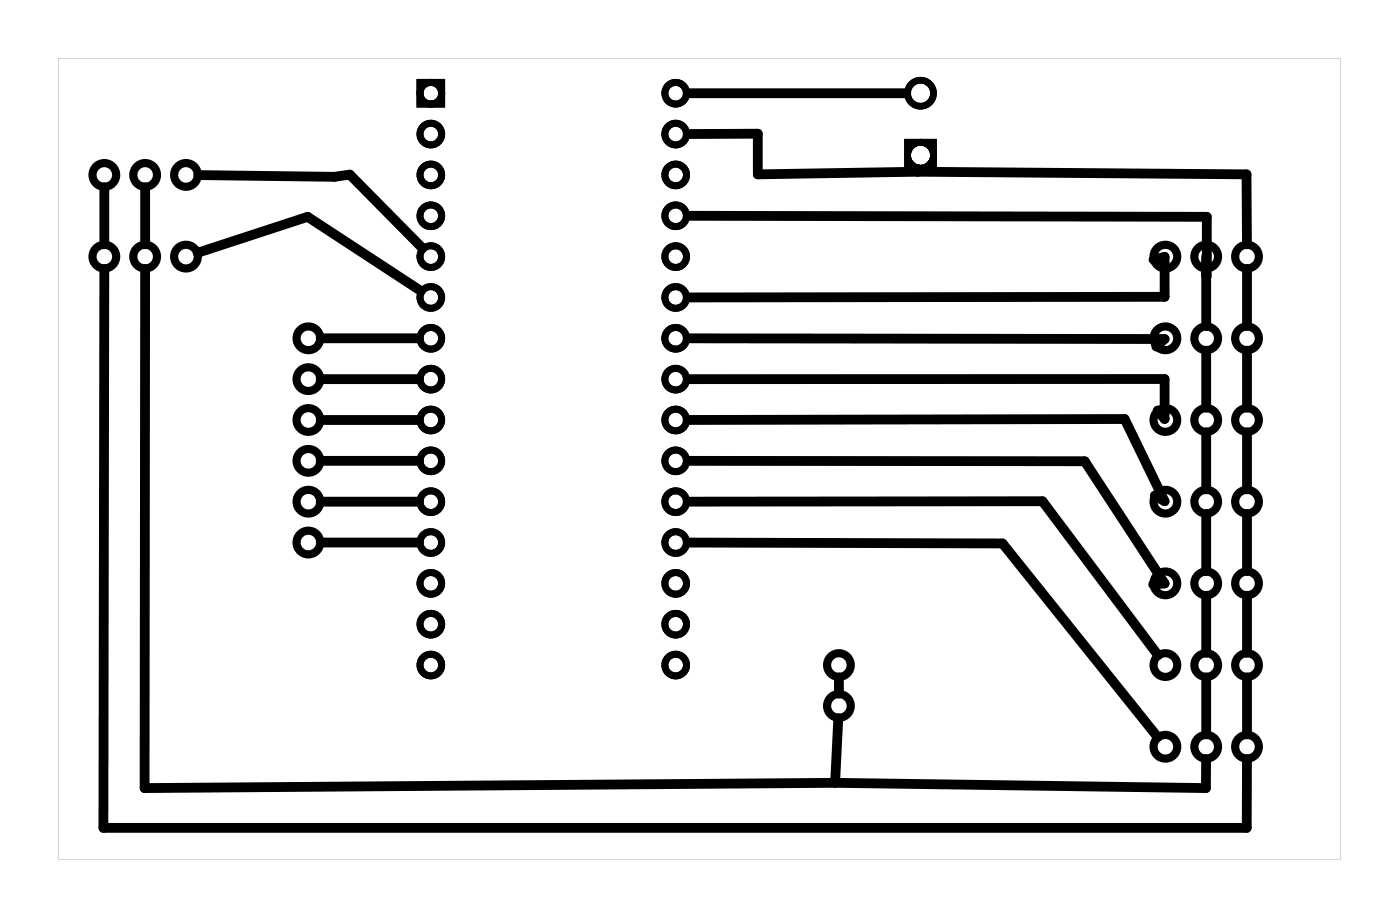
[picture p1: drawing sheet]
<svg xmlns="http://www.w3.org/2000/svg" width="87mm" height="57mm" viewBox="0 0 87 57" stroke-linecap="round" stroke-linejoin="round" font-family="sans-serif">
<g fill="#000">
<path d="M56.3 8.6v2.1h2v-2.1zM56.7 9.7a.6 .6 0 0 1 1.2 0 .6 .6 0 0 1-1.2 0z"/>
<path d="M56.3 8.6v2.1h2v-2.1zM56.7 9.7a.6 .6 0 0 1 1.2 0 .6 .6 0 0 1-1.2 0z"/>
<path d="M3.6 3.6v49.8h79.8v-49.8zM3.6 3.6h79.8v49.8h-79.8z"/>
</g>
<g fill="none" stroke="#000" stroke-width=".51">
<circle cx="6.5" cy="10.9" r=".74"/>
<circle cx="6.5" cy="16" r=".74"/>
<circle cx="9" cy="10.9" r=".74"/>
<circle cx="9" cy="16" r=".74"/>
<circle cx="11.6" cy="16" r=".74"/>
<circle cx="11.6" cy="10.9" r=".74"/>
<circle cx="72.5" cy="16" r=".74"/>
<circle cx="75.1" cy="16" r=".74"/>
<circle cx="77.6" cy="16" r=".74"/>
<circle cx="19.2" cy="31.2" r=".74"/>
<circle cx="19.2" cy="33.7" r=".74"/>
<circle cx="19.2" cy="26.1" r=".74"/>
<circle cx="19.2" cy="28.7" r=".74"/>
<circle cx="19.2" cy="21" r=".74"/>
<circle cx="19.2" cy="23.6" r=".74"/>
<circle cx="72.5" cy="21" r=".74"/>
<circle cx="72.5" cy="36.3" r=".74"/>
<circle cx="72.5" cy="26.1" r=".74"/>
<circle cx="72.5" cy="31.2" r=".74"/>
<circle cx="75.1" cy="31.2" r=".74"/>
<circle cx="75.1" cy="36.3" r=".74"/>
<circle cx="75.1" cy="26.1" r=".74"/>
<circle cx="75.1" cy="21" r=".74"/>
<circle cx="77.6" cy="21" r=".74"/>
<circle cx="77.6" cy="26.1" r=".74"/>
<circle cx="77.6" cy="36.3" r=".74"/>
<circle cx="77.6" cy="31.2" r=".74"/>
<circle cx="52.2" cy="41.4" r=".74"/>
<circle cx="52.2" cy="43.9" r=".74"/>
<circle cx="72.5" cy="41.4" r=".74"/>
<circle cx="72.5" cy="46.4" r=".74"/>
<circle cx="75.1" cy="46.4" r=".74"/>
<circle cx="75.1" cy="41.4" r=".74"/>
<circle cx="77.6" cy="46.4" r=".74"/>
<circle cx="77.6" cy="41.4" r=".74"/>
</g>
<g fill="none" stroke="#000" stroke-width=".43">
<path d="M26.1 5.1h1.4v1.4h-1.4z"/>
<circle cx="26.8" cy="5.8" r=".67"/>
<circle cx="26.8" cy="18.5" r=".67"/>
<circle cx="26.8" cy="13.4" r=".67"/>
<circle cx="26.8" cy="16" r=".67"/>
<circle cx="26.8" cy="10.9" r=".67"/>
<circle cx="26.8" cy="8.3" r=".67"/>
<circle cx="42.1" cy="5.8" r=".67"/>
<circle cx="42.1" cy="16" r=".67"/>
<circle cx="42.1" cy="13.4" r=".67"/>
<circle cx="42.1" cy="18.5" r=".67"/>
<circle cx="42.1" cy="8.3" r=".67"/>
<circle cx="42.1" cy="10.9" r=".67"/>
<circle cx="26.8" cy="33.7" r=".67"/>
<circle cx="26.8" cy="38.8" r=".67"/>
<circle cx="26.8" cy="31.2" r=".67"/>
<circle cx="26.8" cy="26.1" r=".67"/>
<circle cx="26.8" cy="28.7" r=".67"/>
<circle cx="26.8" cy="36.3" r=".67"/>
<circle cx="26.8" cy="23.6" r=".67"/>
<circle cx="26.8" cy="21" r=".67"/>
<circle cx="42.1" cy="26.1" r=".67"/>
<circle cx="42.1" cy="36.3" r=".67"/>
<circle cx="42.1" cy="38.8" r=".67"/>
<circle cx="42.1" cy="28.7" r=".67"/>
<circle cx="42.1" cy="31.2" r=".67"/>
<circle cx="42.1" cy="33.7" r=".67"/>
<circle cx="42.1" cy="23.6" r=".67"/>
<circle cx="42.1" cy="21" r=".67"/>
<circle cx="26.8" cy="41.4" r=".67"/>
<circle cx="42.1" cy="41.4" r=".67"/>
</g>
<g fill="none" stroke="#000" stroke-width=".42">
<circle cx="57.3" cy="5.8" r=".81"/>
<circle cx="57.3" cy="9.7" r=".81"/>
</g>
<g fill="none" stroke="#000" stroke-width=".61">
<path d="M6.5 16.7l-.1 34.8h71.2v-4.3M6.5 11.6v3.6M9 16.7v32.3l43-.3M9 11.6v3.6M12.3 15.7l6.8-2.2 7.1 4.6M12.3 10.9l8.5 .1 1-.1 4.5 4.5M42.8 13.4l32.3 .1v3.8v-1.3M42.8 8.3h4.4v2.5l9.9-.1M42.8 5.8h13.6M57.1 10.7l20.5 .1v4.4M57.1 10.5v.2M71.8 16.1l.7-.1v2.5h-29.7"/>
<path d="M75.1 16.7v3.6M77.6 16.7v3.6M20 23.6h6.1M20 21h6.1M20 26.1h6.1M20 28.7h6.1M20 31.2h6.1M20 33.7h6.1M42.8 23.6h29.7v2.5l-.4-.6M42.8 21l29.7 .1-.5 .5M42.8 26.1h27.2l2.5 5.1-.6-.4M42.8 28.7h24.7l5 7.6h-.7"/>
<path d="M42.8 31.2h22.1l7.2 9.5M42.8 33.7l19.6 .1 9.7 12M75.1 21.8v3.6M75.1 26.9v3.5M75.1 32v3.5M75.1 37v3.6M77.6 21.8v3.6M77.6 26.9v3.5M77.6 32v3.5M77.6 37v3.6M52.2 44.7l-.2 4M52.2 42.1v1"/>
<path d="M75.1 47.2v1.8l-23.1-.3M75.1 42.1v3.6M77.6 42.1v3.6"/>
</g>
</svg>
